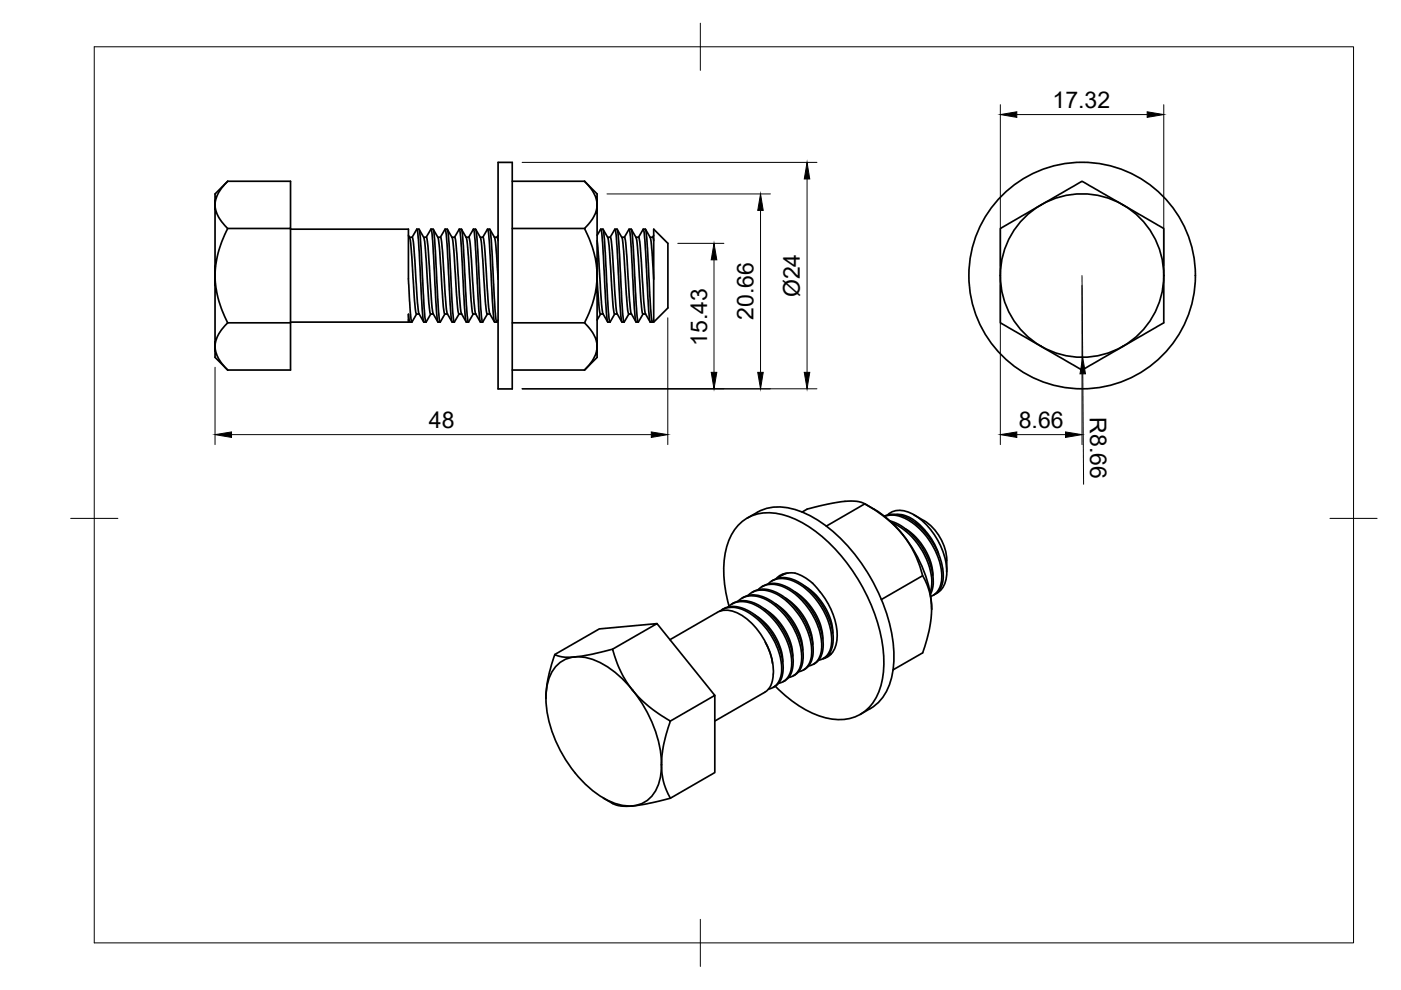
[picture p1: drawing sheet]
<svg xmlns="http://www.w3.org/2000/svg" width="297mm" height="210mm" viewBox="0 0 297 210" stroke-linecap="round" stroke-linejoin="round" font-family="sans-serif">
<defs><g id="words">
<g font-size="4.9">
<text x="223.2" y="22.8">17.32</text>
<text x="169.6" y="63" transform="rotate(-90 169.6 63)">Ø24</text>
<text x="159.8" y="67.9" transform="rotate(-90 159.8 67.9)">20.66</text>
<text x="149.9" y="73.3" transform="rotate(-90 149.9 73.3)">15.43</text>
<text x="231.1" y="88.4" transform="rotate(90 231.1 88.4)">R8.66</text>
<text x="91" y="90.7">48</text>
<text x="216" y="90.7">8.66</text>
</g>
</g></defs>
<!-- layer: Visible -->
<g fill="none" stroke="#000" stroke-width=".36">
<path d="M47.9 38.8l-.6 .6a6.5 6.5 0 0 0-1.7 4v-2.3l2.7-2.7zM48.3 38.4h13.3v10h-13.3M105.6 34.4h3v48.1h-3zM108.6 38.4h15.3M123.9 38.4l2.7 2.7v2.3a7.7 7.7 0 0 0-2.7-5zM45.6 58.4a22.1 22.1 0 0 0 2.7 10l-1 1.1a6.5 6.5 0 0 0-1.7 3.9zM45.6 43.4a7.5 7.5 0 0 0 2.7 5l-1 2.1a20.8 20.8 0 0 0-1.7 7.9zM61.6 48.6h25v10.5l.4 7.4 .3 1.8 1-1.7M61.6 48.4v20h-13.3M86.6 49.9a8.1 8.1 0 0 1 .6 3.9l.4 5.1a43.4 43.4 0 0 0 .7 7.7M86.8 50.3h.6a86.2 86.2 0 0 1 .9 11.5l.5 4.6 1 1.9M87.4 50.3l1-1.7 .3 2.4 .8 14.9 .4 2.4"/>
<path d="M88.4 48.6h.4l.1 .2 .2 1.3 .8 15.4 .4 2.8 1-1.7M88.9 48.6l1 1.7 .1 .9 .6 7.7a37.9 37.9 0 0 0 .7 7.7M89.8 50.3h.6a148.6 148.6 0 0 1 1.1 14l.3 2.1 1 1.9M90.4 50.3l1-1.7 .3 2.4 .9 15.5 .3 1.8M91.4 48.6l.5 .1 .2 1.9 .9 15.2 .3 2.5 1-1.7M91.9 48.6l1 2 .7 8.3a41.6 41.6 0 0 0 .7 7.7M92.8 50.3h.6a103.1 103.1 0 0 1 1 12.8l.4 3.3 1 1.9M93.4 50.3l1-1.7 .4 3.1 .8 14.8 .3 1.8M94.4 48.6h.4l.2 1 .8 14.4 .5 4.3 1-1.7M94.8 48.6l1.1 2.1 .7 8.2a41.6 41.6 0 0 0 .7 7.7M95.8 50.3h.6a71.6 71.6 0 0 1 .9 10.8l.4 5.1 1.1 2.1M96.4 50.3l1-1.7 .4 3.9 .7 12.7 .2 2.3 .2 .8"/>
<path d="M97.4 48.6l.5 .1 .1 .9 .9 15.2 .4 3.5 1-1.7M97.9 48.6l.9 1.7 .2 .6 .6 8a43.4 43.4 0 0 0 .7 7.7h.6M98.8 50.3h.6M99.4 50.3l1-1.7 .3 2.5 .8 14.8 .4 2.4M99.4 50.3a86.2 86.2 0 0 1 1 11.5l.4 4.4 1 2.1M100.4 48.6l.5 .1 .2 1.4 .8 15.4 .4 2.8 1-1.7M100.9 48.6l1 1.7 .1 .9 .6 7.7a37.9 37.9 0 0 0 .7 7.7h.6M101.8 50.3h.6a148.9 148.9 0 0 1 1.1 14l.3 2.1 1 1.9M102.4 50.3l1-1.7 .3 2.5 .9 15.4 .3 1.8M103.4 48.6h.4l.2 .8 1 16.4 .3 2.5 .3-.4M103.9 48.6l1 1.7 .2 1 .5 7.9M104.8 50.3h.6"/>
<path d="M105.4 50.3l.2 .7M105.6 49.9l-.2 .4M108.6 48.4h15.3M126.6 49.9l.8-1.3 .4 2.8 .8 15.1 .2 1.6 .1 .2h.4M126.6 51l1.1 14.5 .1 1 1 1.8M126.6 59.2a41.1 41.1 0 0 0 .7 7.4M126.6 43.4v15a22.6 22.6 0 0 0-2.7-10l.7-.6a7 7 0 0 0 2-4.4zM126.6 58.4v15a7.7 7.7 0 0 0-2.7-5l.3-.6a21.8 21.8 0 0 0 2.4-9.4zM127.4 48.6l.5 .1 .2 1.9 .9 15.6 .3 2.1 1-1.7M127.9 48.6l1 2.1 .7 8.2a41.6 41.6 0 0 0 .7 7.7h.6M128.8 50.3h.6M129.4 50.3l1-1.7 .4 3.5 .8 15 .2 1.1 .5 .1"/>
<path d="M129.4 50.3a71.6 71.6 0 0 1 .9 10.8l.4 4.9 .2 .5 .9 1.8M130.4 48.6h.5l.2 1.2 .9 16.4 .3 2.1 1-1.7M130.9 48.6l1.1 2 .6 8.3a41.6 41.6 0 0 0 .7 7.7M131.8 50.3h.6a93.7 93.7 0 0 1 1 12.2l.4 3.9 1.1 1.9M132.4 50.3l1-1.7 .4 3.9 .8 14.6 .3 1.2h.4M133.4 48.6h.5l.2 1.2 .8 15 .4 3.5 1-1.7M133.9 48.6l1 1.7 .1 .6 .6 8a43.4 43.4 0 0 0 .7 7.7M134.8 50.3h.6a86.2 86.2 0 0 1 1 11.5l.4 4.6 1 1.9M135.4 50.3l1-1.7 .3 2.1 1 16.6 .2 1h.4M136.4 48.6h.4l.2 .6 .9 16.3 .4 2.8 .3-.4M136.9 48.6l1 1.7 .1 .6 .6 8.3M137.8 50.3h.6l.2 .7"/>
<path d="M138.6 48.6l3 3v13.7l-3 3zM138.6 49.9l-.2 .4M212.1 58.4v10l17.3 10.1 17.3-10.1v-10M212.1 58.4v-10l17.3-10 17.3 10v10M246.7 58.4a17.3 17.3 0 0 0-17.3-17.3 17.3 17.3 0 0 0-17.3 17.3M246.7 58.4a17.3 17.3 0 0 1-17.3 17.3 17.3 17.3 0 0 1-17.3-17.3M45.6 73.4a7.5 7.5 0 0 0 2.7 5.1l-2.7-2.7zM61.6 68.4v10.1h-13.3M86.6 67.9l.2 .4M86.9 68.3l-.3-1.7v1.7h-25M86.9 68.3h.4M88.3 66.6h.6"/>
<path d="M89.9 68.3h.4M91.3 66.6h.6M92.9 68.3h.4M94.3 66.6h.6M95.9 68.3h.4M97.3 66.6h.6M98.9 68.3h.4M101.9 68.3h.4M104.9 68.3h.4M108.6 78.5h15.3M108.6 68.4h15.3M126.6 73.4v2.4l-2.7 2.7 .7-.7a7 7 0 0 0 2-4.4z"/>
<path d="M127.3 66.6h.6M127.3 66.6l-.7 1.3M133.3 66.6h.6M136.3 66.6h.6M158.4 109.8a10.9 10.9 0 0 1 7.1-2.3 19.7 19.7 0 0 1 11.4 5.4 38.7 38.7 0 0 1 12.6 24.6 14.8 14.8 0 0 1-3 11.1l-2 1.6M170.1 108.6l1-.7 .7-.1a31.1 31.1 0 0 1 10.1-1.5l.2 .1a23 23 0 0 1 8.5 6.1 22.6 22.6 0 0 1 5 9.6 14.6 14.6 0 0 1 1.5 11.3l-1.5 5-6.3 3.6M183.4 106.8l-8.2 4.8M183.5 106.9l1.8 1.1M185.3 108a27 27 0 0 1 12.2 21.1M187.5 109.4a6.5 6.5 0 0 1 6.6 1.5 14.8 14.8 0 0 1 5.8 12.2 3.7 3.7 0 0 1-1.7 2.9M187.5 109.5a6.4 6.4 0 0 1 6.2 1.5 15 15 0 0 1 5.9 12.1 3.8 3.8 0 0 1-2.3 3.3M188.2 109.2a4.2 4.2 0 0 1 5.1-.3 15 15 0 0 1 7.4 13.1 4.5 4.5 0 0 1-2.3 3.9"/>
<path d="M188.7 110.4a13.8 13.8 0 0 1 8.1 8 9.3 9.3 0 0 1 .5 7.6M189.1 110.8a14.9 14.9 0 0 1 8.4 13.2l-.3 1.7M190.1 109.1a7.9 7.9 0 0 1 6.1 3.4M191.9 112.1a12.7 12.7 0 0 1 5.9 9.8M193.8 109.2a11.3 11.3 0 0 1 6.9 12M194.1 110.9l2.1 1.6M196.2 112.5a13.8 13.8 0 0 1 2.8 4.9M121.9 139.3l3.4-.5 4.6-1.2a22.9 22.9 0 0 0 11.6 14.9l.6 .4-.8 2.6a25.3 25.3 0 0 0-1.1 6.7M121.9 139.3h-2.8l-1.5-.5-1 3.3a24.2 24.2 0 0 0-.9 5.9M121.9 139.3a12.8 12.8 0 0 1 9.3 3.9 27.4 27.4 0 0 1 9.1 18.9M121.9 139.3a6.4 6.4 0 0 0-5.6 5l-.5 2.4v1.3M129.9 137.6l9.4-5.4-12.2 1.1-9.5 5.5"/>
<path d="M139.3 132.2l12.3 15.2-9.5 5.5M152.1 129.9l-10.1 5.7M152.1 129.8a5.7 5.7 0 0 1 6.2 1.4 15.4 15.4 0 0 1 5.7 11.7M152.6 129.6a5.4 5.4 0 0 1 6.3 .4 15 15 0 0 1 6.8 12.7 3.6 3.6 0 0 1-2.7 3.4M153.4 129.1a5.7 5.7 0 0 1 5.9 .8 15.3 15.3 0 0 1 6.7 12.1 4.1 4.1 0 0 1-2 3.7M153.4 129.1l-.3 .2M154.3 128.7a5 5 0 0 1 6.3-.2 15.1 15.1 0 0 1 7.2 12.9 3.6 3.6 0 0 1-2.7 3.5M154.6 128.5a22.1 22.1 0 0 1 .2-14.5 8.7 8.7 0 0 1 10.1-5.1 24.3 24.3 0 0 1 13.1 8.5 37.3 37.3 0 0 1 9.4 23.3 13.1 13.1 0 0 1-3.6 9.7 9.5 9.5 0 0 1-9.5 1.6 24 24 0 0 1-9.9-6.5M155.2 128.1a5.6 5.6 0 0 1 6.2 .5 15.2 15.2 0 0 1 6.7 12.1v.7a3.7 3.7 0 0 1-2 3.1M156.5 127.5a5.1 5.1 0 0 1 6.2-.2 15 15 0 0 1 7.2 12.8 3.6 3.6 0 0 1-2.7 3.6M157.6 126.7l-.3 .1M157.6 126.7a5.9 5.9 0 0 1 6.3 .9 15.2 15.2 0 0 1 6.4 11.9l-.1 .4a3.8 3.8 0 0 1-2 3.4"/>
<path d="M158.6 126.3a5.1 5.1 0 0 1 6.2-.2 15 15 0 0 1 7.3 12.8 3.6 3.6 0 0 1-2.8 3.5M159.7 125.4a5.9 5.9 0 0 1 6.3 1 15 15 0 0 1 6.4 12.2l-.2 1a3.5 3.5 0 0 1-1.9 2.5M159.7 125.4l-.3 .2M160.1 130.4a12.7 12.7 0 0 1 5.9 9.9M160.7 125a5 5 0 0 1 6.3-.1 15 15 0 0 1 7.2 12.8 3.5 3.5 0 0 1-2.8 3.5M161.5 124.4a5.4 5.4 0 0 1 5.9 .3 15.2 15.2 0 0 1 7.1 12.4 4.1 4.1 0 0 1-2.1 3.8M162.2 129.2a12.7 12.7 0 0 1 5.9 9.9M162.3 136.2a11.2 11.2 0 0 1 1.5 4.5M162.8 123.8a5 5 0 0 1 6.3-.2 15.2 15.2 0 0 1 7.2 12.5 3.7 3.7 0 0 1-2.8 3.9M163.7 123.2a5.8 5.8 0 0 1 6.5 .8 15.3 15.3 0 0 1 6.4 11.8 4.1 4.1 0 0 1-2 3.8M164.4 128a12.8 12.8 0 0 1 5.8 9.8M166.1 121.8l-.3 .1"/>
<path d="M166.4 121.6l-.3 .2M166.5 126.8a12.7 12.7 0 0 1 5.8 9.8M166.8 121.5l-1 .4-.8 .7M167 121.5l-1.4 .4-1.1 .8M167 121.5h1.6M168.6 121.5a9.9 9.9 0 0 1 5.2 3.9M168.6 125.5a12.6 12.6 0 0 1 5.8 9.9M170.7 124.3a12.7 12.7 0 0 1 5.9 9.9M173.8 125.4a14.5 14.5 0 0 1 3.6 10.7 4.1 4.1 0 0 1-2.9 3.6M176.3 138.6l-.6 .2M195.6 122.1l-8.7 5M198.2 126l-.3 .2"/>
<path d="M115.8 148a27 27 0 0 0 12.2 21.2 9.1 9.1 0 0 0 8 1.2 7.7 7.7 0 0 0 4.2-6.9l.1-1.4M151.6 147.4v16.4l-9.5 5.4M163.9 142.9a4.3 4.3 0 0 1-1.8 3.9l-10.5 6.1M184.5 150.2l-2.1 1.3M127.9 169.2l2.8 1.5a16.6 16.6 0 0 0 7.9-.6l3.5-.9M140.2 162.2a13.7 13.7 0 0 0 1.9 7"/>
<circle cx="229.4" cy="58.4" r="24"/>
</g>
<!-- layer: BORDER -->
<path d="M20 9.9h267v190h-267zM148.5 4.9v10M15 109.9h10M282 109.9h10M148.5 194.9v10" fill="none" stroke="#000" stroke-width=".21"/>
<!-- layer: FD_Dimensions -->
<g fill="none" stroke="#000" stroke-width=".21">
<path d="M110.7 34.4h62.5M171.1 37.9v41M212.1 22.2v34.1M215.6 24.3h27.6M246.7 22.2v34.1M128.7 41.1h34.6M143.7 51.6h9.8M151.4 55.1v23.8M161.2 44.6v34.3M229.4 58.4l.2 17.4M45.6 77.9v16.4M141.6 67.4v26.9"/>
<path d="M212.1 60.5v33.8M229.4 60.5v33.8M229.6 79.3l.1 23.4M49.1 92.2h89M110.7 82.4h62.5M215.6 92.2h10.3"/>
</g>
<g fill="#000" stroke="#000" stroke-width=".21">
<path d="M171.1 34.4l.6 3.5h-1.2zM212.1 24.3l3.5-.6v1.2zM243.2 23.7l3.5 .6-3.5 .6zM151.4 51.6l.6 3.5h-1.2zM161.2 41.1l.6 3.5h-1.1zM150.8 78.9h1.2l-.6 3.5zM160.7 78.9h1.1l-.6 3.5zM170.5 78.9h1.2l-.6 3.5zM229.6 75.8l.5 3.5h-1.1zM45.6 92.2l3.5-.6v1.1zM138.1 91.6l3.5 .6-3.5 .5zM212.1 92.2l3.5-.6v1.1z"/>
<path d="M225.9 91.6l3.5 .6-3.5 .5z"/>
</g>
<use href="#words"/>
</svg>
